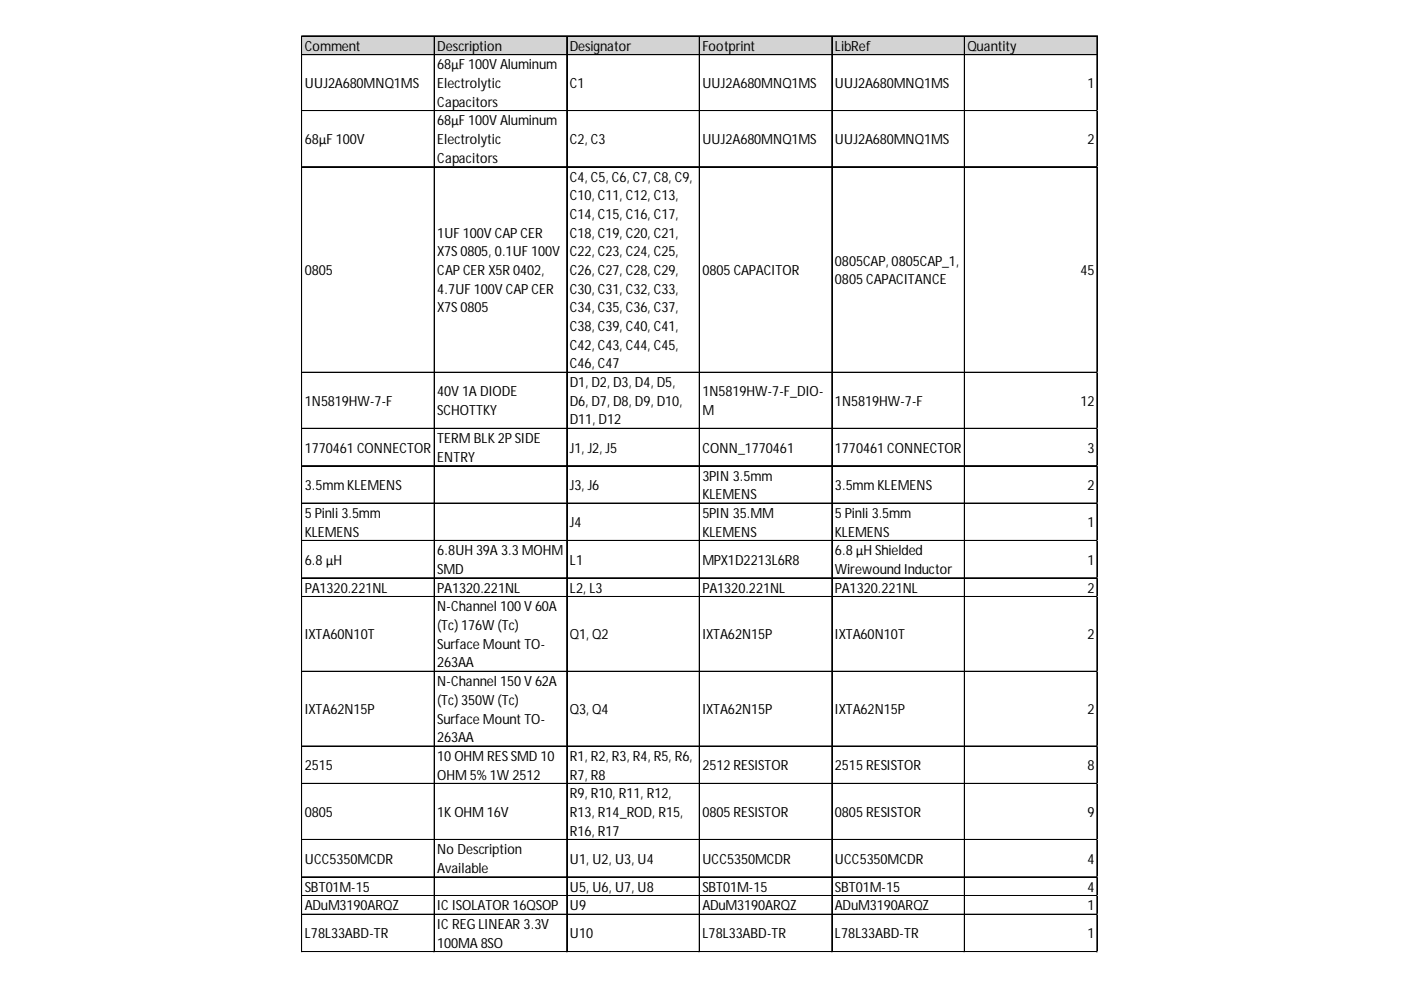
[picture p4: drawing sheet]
<svg xmlns="http://www.w3.org/2000/svg" width="297mm" height="210mm" viewBox="0 0 297 210" stroke-linecap="round" stroke-linejoin="round" font-family="sans-serif">
<defs><g id="words">
<g font-size="3">
<text x="64.6" y="10.8">Comment</text>
<text x="92.7" y="10.8">Description</text>
<text x="120.8" y="10.8">Designator</text>
<text x="148.9" y="10.8">Footprint</text>
<text x="177" y="10.8">LibRef</text>
<text x="205.1" y="10.8">Quantity</text>
<text x="92.7" y="14.7">68µF 100V Aluminum</text>
<text x="64.6" y="18.7">UUJ2A680MNQ1MS</text>
<text x="92.7" y="18.7">Electrolytic</text>
<text x="92.7" y="22.6">Capacitors</text>
<text x="120.8" y="18.7">C1</text>
<text x="148.9" y="18.7">UUJ2A680MNQ1MS</text>
<text x="177" y="18.7">UUJ2A680MNQ1MS</text>
<text x="230.6" y="18.7">1</text>
<text x="92.7" y="26.6">68µF 100V Aluminum</text>
<text x="64.6" y="30.6">68µF 100V</text>
<text x="92.7" y="30.6">Electrolytic</text>
<text x="92.7" y="34.5">Capacitors</text>
<text x="120.8" y="30.6">C2, C3</text>
<text x="148.9" y="30.6">UUJ2A680MNQ1MS</text>
<text x="177" y="30.6">UUJ2A680MNQ1MS</text>
<text x="230.6" y="30.6">2</text>
<text x="120.8" y="38.5">C4, C5, C6, C7, C8, C9,</text>
<text x="120.8" y="42.5">C10, C11, C12, C13,</text>
<text x="120.8" y="46.4">C14, C15, C16, C17,</text>
<text x="92.7" y="50.4">1UF 100V CAPCER</text>
<text x="120.8" y="50.4">C18, C19, C20, C21,</text>
<text x="64.6" y="58.3">0805</text>
<text x="92.7" y="54.3">X7S0805, 0.1UF 100V</text>
<text x="92.7" y="58.3">CAPCER X5R0402,</text>
<text x="120.8" y="54.3">C22, C23, C24, C25,</text>
<text x="120.8" y="58.3">C26, C27, C28, C29,</text>
<text x="148.9" y="58.3">0805 CAPACITOR</text>
<text x="177" y="56.3">0805CAP, 0805CAP_1,</text>
<text x="229.1" y="58.3">45</text>
<text x="92.7" y="62.3">4.7UF 100V CAPCER</text>
<text x="120.8" y="62.3">C30, C31, C32, C33,</text>
<text x="177" y="60.3">0805 CAPACITANCE</text>
<text x="92.7" y="66.2">X7S0805</text>
<text x="120.8" y="66.2">C34, C35, C36, C37,</text>
<text x="120.8" y="70.2">C38, C39, C40, C41,</text>
<text x="120.8" y="74.2">C42, C43, C44, C45,</text>
<text x="120.8" y="78.1">C46, C47</text>
<text x="120.8" y="82.1">D1, D2, D3, D4, D5,</text>
<text x="64.6" y="86">1N5819HW-7-F</text>
<text x="92.7" y="84.1">40V 1A DIODE</text>
<text x="92.7" y="88">SCHOTTKY</text>
<text x="120.8" y="86">D6, D7, D8, D9, D10,</text>
<text x="148.9" y="84.1">1N5819HW-7-F_DIO-</text>
<text x="148.9" y="88">M</text>
<text x="177" y="86">1N5819HW-7-F</text>
<text x="229.1" y="86">12</text>
<text x="64.6" y="95.9">1770461 CONNECTOR</text>
<text x="92.7" y="94">TERM BLK2PSIDE</text>
<text x="120.8" y="90">D11, D12</text>
<text x="120.8" y="95.9">J1, J2, J5</text>
<text x="148.9" y="95.9">CONN_1770461</text>
<text x="177" y="95.9">1770461 CONNECTOR</text>
<text x="230.6" y="95.9">3</text>
<text x="92.7" y="97.9">ENTRY</text>
<text x="148.9" y="101.9">3PIN 3.5mm</text>
<text x="64.6" y="103.9">3.5mm KLEMENS</text>
<text x="120.8" y="103.9">J3, J6</text>
<text x="148.9" y="105.9">KLEMENS</text>
<text x="177" y="103.9">3.5mm KLEMENS</text>
<text x="230.6" y="103.9">2</text>
<text x="64.6" y="109.8">5 Pinli 3.5mm</text>
<text x="64.6" y="113.8">KLEMENS</text>
<text x="120.8" y="111.8">J4</text>
<text x="148.9" y="109.8">5PIN 35.MM</text>
<text x="148.9" y="113.8">KLEMENS</text>
<text x="177" y="109.8">5 Pinli 3.5mm</text>
<text x="177" y="113.8">KLEMENS</text>
<text x="230.6" y="111.8">1</text>
<text x="64.6" y="119.7">6.8µH</text>
<text x="92.7" y="117.7">6.8UH 39A 3.3 MOHM</text>
<text x="120.8" y="119.7">L1</text>
<text x="148.9" y="119.7">MPX1D2213L6R8</text>
<text x="177" y="117.7">6.8µH Shielded</text>
<text x="230.6" y="119.7">1</text>
<text x="64.6" y="125.7">PA1320.221NL</text>
<text x="92.7" y="121.7">SMD</text>
<text x="92.7" y="125.7">PA1320.221NL</text>
<text x="120.8" y="125.7">L2, L3</text>
<text x="148.9" y="125.7">PA1320.221NL</text>
<text x="177" y="121.7">Wirewound Inductor</text>
<text x="177" y="125.7">PA1320.221NL</text>
<text x="230.6" y="125.7">2</text>
<text x="92.7" y="129.6">N-Channel 100 V 60A</text>
<text x="64.6" y="135.6">IXTA60N10T</text>
<text x="92.7" y="133.6">(Tc) 176W (Tc)</text>
<text x="92.7" y="137.5">Surface Mount TO-</text>
<text x="120.8" y="135.6">Q1, Q2</text>
<text x="148.9" y="135.6">IXTA62N15P</text>
<text x="177" y="135.6">IXTA60N10T</text>
<text x="230.6" y="135.6">2</text>
<text x="92.7" y="141.5">263AA</text>
<text x="92.7" y="145.5">N-Channel 150 V 62A</text>
<text x="92.7" y="149.4">(Tc) 350W (Tc)</text>
<text x="64.6" y="151.4">IXTA62N15P</text>
<text x="92.7" y="153.4">Surface Mount TO-</text>
<text x="120.8" y="151.4">Q3, Q4</text>
<text x="148.9" y="151.4">IXTA62N15P</text>
<text x="177" y="151.4">IXTA62N15P</text>
<text x="230.6" y="151.4">2</text>
<text x="92.7" y="157.4">263AA</text>
<text x="92.7" y="161.3">10 OHM RESSMD 10</text>
<text x="120.8" y="161.3">R1, R2, R3, R4, R5, R6,</text>
<text x="64.6" y="163.3">2515</text>
<text x="92.7" y="165.3">OHM 5% 1W 2512</text>
<text x="120.8" y="165.3">R7, R8</text>
<text x="148.9" y="163.3">2512 RESISTOR</text>
<text x="177" y="163.3">2515 RESISTOR</text>
<text x="230.6" y="163.3">8</text>
<text x="64.6" y="173.2">0805</text>
<text x="92.7" y="173.2">1KOHM 16V</text>
<text x="120.8" y="169.2">R9, R10, R11, R12,</text>
<text x="120.8" y="173.2">R13, R14_ROD, R15,</text>
<text x="148.9" y="173.2">0805 RESISTOR</text>
<text x="177" y="173.2">0805 RESISTOR</text>
<text x="230.6" y="173.2">9</text>
<text x="120.8" y="177.2">R16, R17</text>
<text x="64.6" y="183.1">UCC5350MCDR</text>
<text x="92.7" y="181.1">No Description</text>
<text x="92.7" y="185.1">Available</text>
<text x="120.8" y="183.1">U1, U2, U3, U4</text>
<text x="148.9" y="183.1">UCC5350MCDR</text>
<text x="177" y="183.1">UCC5350MCDR</text>
<text x="230.6" y="183.1">4</text>
<text x="64.6" y="189.1">SBT01M-15</text>
<text x="120.8" y="189.1">U5, U6, U7, U8</text>
<text x="148.9" y="189.1">SBT01M-15</text>
<text x="177" y="189.1">SBT01M-15</text>
<text x="230.6" y="189.1">4</text>
<text x="64.6" y="193">ADuM3190ARQZ</text>
<text x="92.7" y="193">IC ISOLATOR 16QSOP</text>
<text x="92.7" y="197">ICREG LINEAR 3.3V</text>
<text x="120.8" y="193">U9</text>
<text x="148.9" y="193">ADuM3190ARQZ</text>
<text x="177" y="193">ADuM3190ARQZ</text>
<text x="230.6" y="193">1</text>
<text x="64.6" y="199">L78L33ABD-TR</text>
<text x="92.7" y="200.9">100MA 8SO</text>
<text x="120.8" y="199">U10</text>
<text x="148.9" y="199">L78L33ABD-TR</text>
<text x="177" y="199">L78L33ABD-TR</text>
<text x="230.6" y="199">1</text>
</g>
</g></defs>
<path d="M64.1 7.7h168.6v4h-168.6z" fill="#d3d3d3"/>
<g fill="none" stroke="#000" stroke-width=".21">
<path d="M63.9 7.6v194.3M64 7.6v194.3M64.1 7.6h168.6M64.1 7.7h168.6M64.1 11.6h168.6M92 7.8v194.1M92.1 7.8v194.1M120.1 7.8v194.1M120.2 7.8v194.1M148.2 7.8v194.1M148.3 7.8v194.1M176.4 7.8v194.1"/>
<path d="M204.5 7.8v194.1M232.6 7.8v194.1M64.1 23.4h168.6M64.1 23.5h168.6M64.1 35.3h168.6M64.1 35.4h168.6M64.1 78.9h168.6M64.1 79h168.6M64.1 90.8h168.6M64.1 90.9h168.6M64.1 98.7h168.6M64.1 98.8h168.6"/>
<path d="M64.1 106.7h168.6M64.1 114.6h168.6M64.1 114.7h168.6M64.1 122.5h168.6M64.1 122.6h168.6M64.1 126.5h168.6M64.1 142.3h168.6M64.1 142.4h168.6M64.1 158.2h168.6M64.1 166.1h168.6M64.1 166.2h168.6M64.1 178h168.6"/>
<path d="M64.1 178.1h168.6M64.1 185.9h168.6M64.1 186h168.6M64.1 189.9h168.6M64.1 193.8h168.6M64.1 193.9h168.6M64.1 201.8h168.6"/>
</g>
<path d="M63.9 201.9v.1" fill="none" stroke="#d4d4d4" stroke-width=".21"/>
<path d="M63.9 201.9l.2 .1z" fill="#d4d4d4"/>
<path d="M92 201.9v.1" fill="none" stroke="#d4d4d4" stroke-width=".21"/>
<path d="M92 201.9l.2 .1z" fill="#d4d4d4"/>
<path d="M120.1 201.9v.1" fill="none" stroke="#d4d4d4" stroke-width=".21"/>
<path d="M120.1 201.9l.2 .1z" fill="#d4d4d4"/>
<path d="M148.2 201.9v.1" fill="none" stroke="#d4d4d4" stroke-width=".21"/>
<path d="M148.2 201.9l.2 .1z" fill="#d4d4d4"/>
<path d="M176.4 201.9v.1" fill="none" stroke="#d4d4d4" stroke-width=".21"/>
<path d="M176.4 201.9l.1 .1z" fill="#d4d4d4"/>
<path d="M204.5 201.9v.1" fill="none" stroke="#d4d4d4" stroke-width=".21"/>
<path d="M204.5 201.9l.1 .1z" fill="#d4d4d4"/>
<path d="M232.6 201.9v.1" fill="none" stroke="#d4d4d4" stroke-width=".21"/>
<path d="M232.6 201.9l.1 .1z" fill="#d4d4d4"/>
<path d="M232.7 23.4h.1" fill="none" stroke="#d4d4d4" stroke-width=".21"/>
<path d="M232.7 23.4v.2z" fill="#d4d4d4"/>
<path d="M232.7 35.3h.1" fill="none" stroke="#d4d4d4" stroke-width=".21"/>
<path d="M232.7 35.3v.2z" fill="#d4d4d4"/>
<path d="M232.7 78.9h.1" fill="none" stroke="#d4d4d4" stroke-width=".21"/>
<path d="M232.7 78.9v.2z" fill="#d4d4d4"/>
<path d="M232.7 90.8h.1" fill="none" stroke="#d4d4d4" stroke-width=".21"/>
<path d="M232.7 90.8v.2z" fill="#d4d4d4"/>
<path d="M232.7 98.7h.1" fill="none" stroke="#d4d4d4" stroke-width=".21"/>
<path d="M232.7 98.7v.2z" fill="#d4d4d4"/>
<path d="M232.7 106.7h.1" fill="none" stroke="#d4d4d4" stroke-width=".21"/>
<path d="M232.7 106.7v.1z" fill="#d4d4d4"/>
<path d="M232.7 114.6h.1" fill="none" stroke="#d4d4d4" stroke-width=".21"/>
<path d="M232.7 114.6v.1z" fill="#d4d4d4"/>
<path d="M232.7 122.5h.1" fill="none" stroke="#d4d4d4" stroke-width=".21"/>
<path d="M232.7 122.5v.2z" fill="#d4d4d4"/>
<path d="M232.7 126.5h.1" fill="none" stroke="#d4d4d4" stroke-width=".21"/>
<path d="M232.7 126.5v.1z" fill="#d4d4d4"/>
<path d="M232.7 142.3h.1" fill="none" stroke="#d4d4d4" stroke-width=".21"/>
<path d="M232.7 142.3v.2z" fill="#d4d4d4"/>
<path d="M232.7 158.2h.1" fill="none" stroke="#d4d4d4" stroke-width=".21"/>
<path d="M232.7 158.2v.1z" fill="#d4d4d4"/>
<path d="M232.7 166.1h.1" fill="none" stroke="#d4d4d4" stroke-width=".21"/>
<path d="M232.7 166.1v.2z" fill="#d4d4d4"/>
<path d="M232.7 178h.1" fill="none" stroke="#d4d4d4" stroke-width=".21"/>
<path d="M232.7 178v.1z" fill="#d4d4d4"/>
<path d="M232.7 185.9h.1" fill="none" stroke="#d4d4d4" stroke-width=".21"/>
<path d="M232.7 185.9v.2z" fill="#d4d4d4"/>
<path d="M232.7 189.9h.1" fill="none" stroke="#d4d4d4" stroke-width=".21"/>
<path d="M232.7 189.9v.1z" fill="#d4d4d4"/>
<path d="M232.7 193.8h.1" fill="none" stroke="#d4d4d4" stroke-width=".21"/>
<path d="M232.7 193.8v.2z" fill="#d4d4d4"/>
<path d="M232.7 201.8h.1" fill="none" stroke="#d4d4d4" stroke-width=".21"/>
<path d="M232.7 201.8v.1z" fill="#d4d4d4"/>
<use href="#words"/>
</svg>
